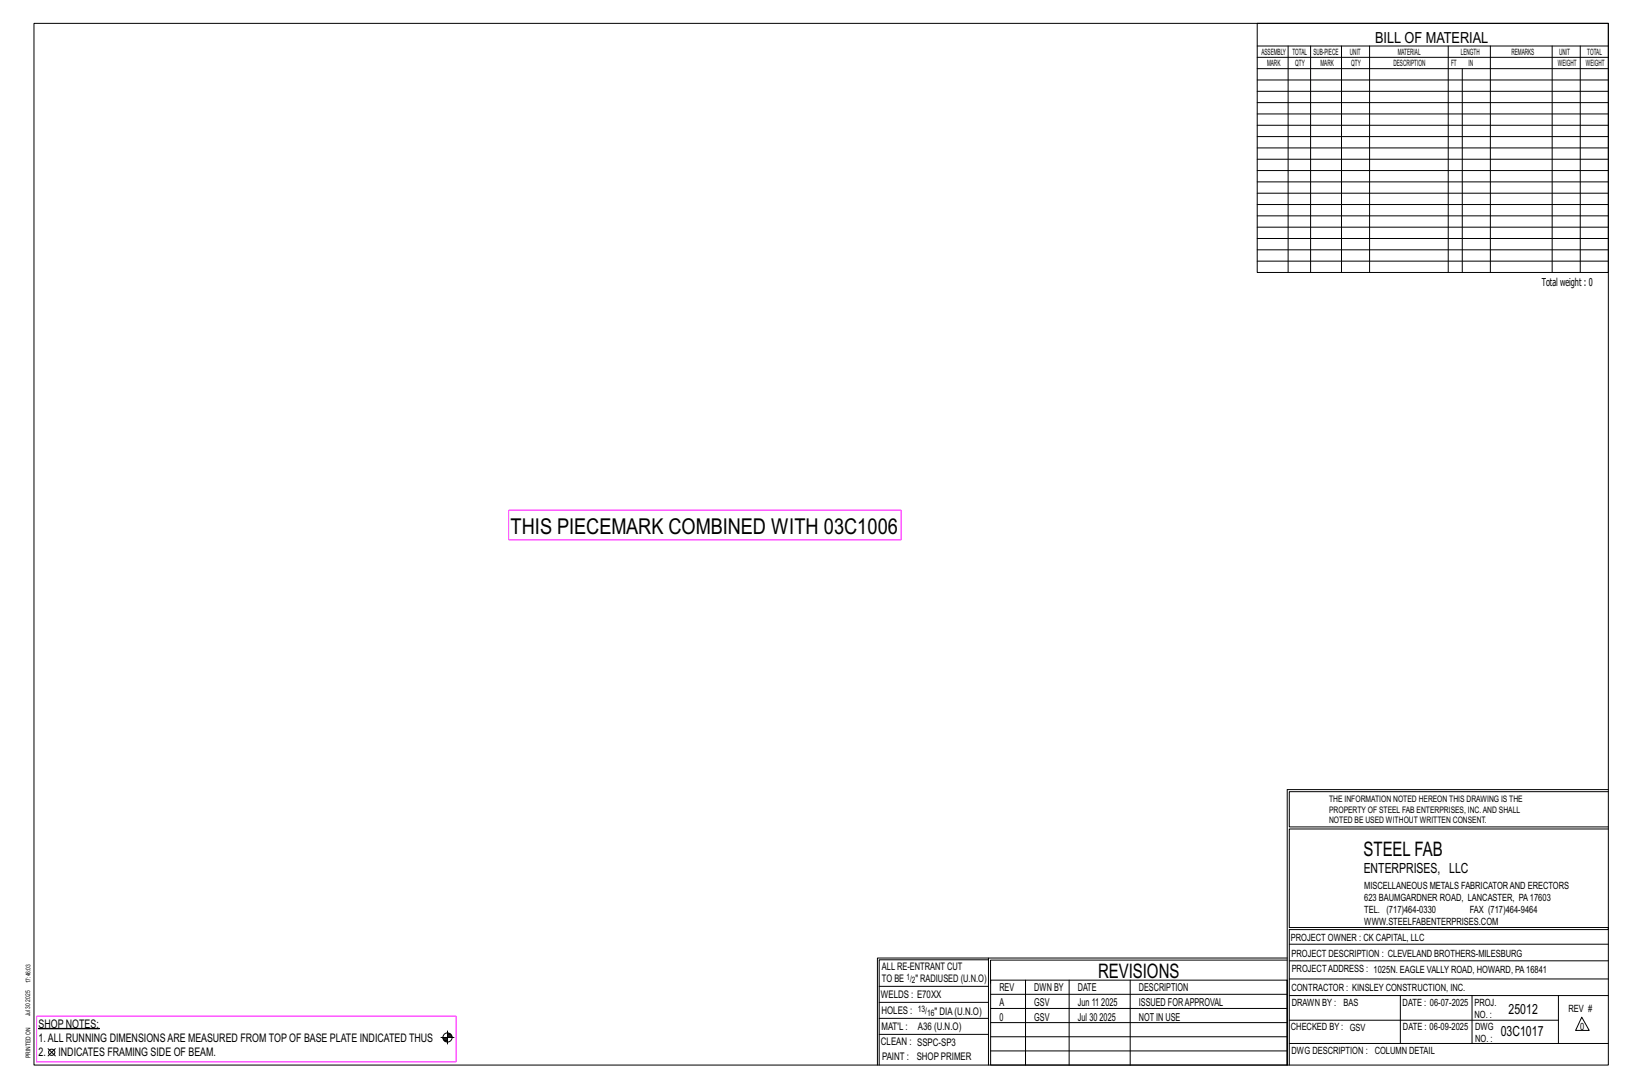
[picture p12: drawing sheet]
<svg xmlns="http://www.w3.org/2000/svg" width="914mm" height="610mm" viewBox="0 0 914 610" stroke-linecap="round" stroke-linejoin="round" font-family="sans-serif">
<defs><g id="words">
<text font-size="12.2" x="286" y="299">THIS PIECEMARK COMBINED WITH 03C1006</text>
<g font-size="11.2">
<text x="764" y="480">STEEL FAB</text>
<text x="616" y="548">REVISIONS</text>
</g>
<text font-size="8.6" x="771" y="24">BILL OF MATERIAL</text>
<g font-size="7.9">
<text x="765" y="490">ENTERPRISES, LLC</text>
<text x="846" y="569">25012</text>
<text x="841" y="581">03C1017</text>
</g>
<g font-size="6.6">
<text x="22" y="576">SHOP NOTES:</text>
<text x="22" y="584">1.ALL RUNNING DIMENSIONSARE MEASURED FROM TOP OF BASE PLATE INDICATED THUS</text>
<text x="22" y="592">2.</text>
<text x="33" y="592">INDICATES FRAMING SIDE OF BEAM.</text>
</g>
<g font-size="6.1">
<text x="864" y="161">Total weight : 0</text>
<text x="560" y="556">REV</text>
<text x="580" y="556">DWN BY</text>
<text x="604" y="556">DATE</text>
<text x="639" y="556">DESCRIPTION</text>
<text x="560" y="564">A</text>
<text x="580" y="564">GSV</text>
<text x="604" y="564">Jun 11</text>
<text x="617" y="564">2025</text>
<text x="639" y="564">ISSUED FORAPPROVAL</text>
<text x="560" y="572">0</text>
<text x="580" y="572">GSV</text>
<text x="604" y="572">Jul 30</text>
<text x="616" y="572">2025</text>
<text x="639" y="572">NOT IN USE</text>
</g>
<g font-size="5.9">
<text x="494" y="560">WELDS : E70XX</text>
<text x="494" y="569">HOLES :</text>
<text x="524" y="569">&quot; DIA(U.N.O)</text>
<text x="494" y="578">MAT'L :</text>
<text x="515" y="578">A36 (U.N.O)</text>
<text x="494" y="586">CLEAN : SSPC-SP3</text>
<text x="495" y="595">PAINT :</text>
<text x="514" y="595">SHOP PRIMER</text>
</g>
<g font-size="5.8">
<text x="494" y="544">ALL RE-ENTRANT CUT</text>
<text x="494" y="551">TO BE</text>
<text x="513" y="551">&quot; RADIUSED (U.N.O)</text>
</g>
<g font-size="5.6">
<text x="765" y="499">MISCELLANEOUS METALS FABRICATORAND ERECTORS</text>
<text x="765" y="505">623 BAUMGARDNER ROAD, LANCASTER, PA17603</text>
<text x="765" y="512">TEL. (717)464-0330</text>
<text x="824" y="512">FAX (717)464-9464</text>
<text x="765" y="519">WWW.STEELFABENTERPRISES.COM</text>
<text x="724" y="528">PROJECT OWNER : CK CAPITAL, LLC</text>
<text x="724" y="537">PROJECT DESCRIPTION : CLEVELAND BROTHERS-MILESBURG</text>
<text x="724" y="545">PROJECTADDRESS : 1025N. EAGLE VALLY ROAD, HOWARD, PA16841</text>
<text x="724" y="556">CONTRACTOR : KINSLEY CONSTRUCTION, INC.</text>
<text x="724" y="564">DRAWN BY :</text>
<text x="753" y="564">BAS</text>
<text x="786" y="564">DATE : 06-07-2025</text>
<text x="827" y="564">PROJ.</text>
<text x="879" y="568">REV #</text>
<text x="827" y="571">NO. :</text>
<text x="724" y="578">CHECKED BY : GSV</text>
<text x="787" y="578">DATE : 06-09-2025</text>
<text x="827" y="578">DWG</text>
<text x="886" y="578">0</text>
<text x="827" y="584">NO. :</text>
<text x="724" y="591">DWG DESCRIPTION : COLUMN DETAIL</text>
</g>
<g font-size="5">
<text x="745" y="450">THE INFORMATION NOTED HEREON THIS DRAWING IS THE</text>
<text x="745" y="456">PROPERTY OF STEEL FAB ENTERPRISES, INC.AND SHALL</text>
<text x="745" y="462">NOTED BE USED WITHOUT WRITTEN CONSENT.</text>
<text x="508" y="550">1/</text>
<text x="511" y="551">2</text>
<text x="515" y="568">13/</text>
<text x="520" y="570">16</text>
</g>
<g font-size="4.9">
<text x="707" y="31">ASSEMBLY</text>
<text x="725" y="31">TOTAL</text>
<text x="736" y="31">SUB-PIECE</text>
<text x="757" y="31">UNIT</text>
<text x="784" y="31">MATERIAL</text>
<text x="819" y="31">LENGTH</text>
<text x="847" y="31">REMARKS</text>
<text x="874" y="31">UNIT</text>
<text x="890" y="31">TOTAL</text>
<text x="710" y="37">MARK</text>
<text x="726" y="37">QTY</text>
<text x="740" y="37">MARK</text>
<text x="758" y="37">QTY</text>
<text x="781" y="37">DESCRIPTION</text>
<text x="814" y="37">FT</text>
<text x="823" y="37">IN</text>
<text x="873" y="37">WEIGHT</text>
<text x="889" y="37">WEIGHT</text>
</g>
<g font-size="3.7">
<text x="17" y="551" transform="rotate(-90 17 551)">17:46:03</text>
<text x="17" y="562" transform="rotate(-90 17 562)">2025</text>
<text x="17" y="570" transform="rotate(-90 17 570)">Jul 30</text>
<text x="17" y="593" transform="rotate(-90 17 593)">PRINTED ON</text>
</g>
</g></defs>
<path d="M22 577h34z" fill="#000" stroke="#000" stroke-width=".56"/>
<g fill="none" stroke="#000" stroke-width=".56">
<path d="M19 13h883v584h-883zM705 13h197v140h-197zM705 26h197M705 32h197M705 39h197M722 26v127M735 26v127M752 26v127M768 26v127M812 26v127M820 39v114M836 26v127"/>
<path d="M870 26v127M886 26v127M705 45h197M705 51h197M705 58h197M705 64h197M705 70h197M705 77h197M705 83h197M705 89h197M705 96h197M705 102h197"/>
<path d="M705 108h197M705 115h197M705 121h197M705 127h197M705 134h197M705 140h197M705 146h197M722 443v154M722 443h180M902 444h-179v20h179M902 465h-179v55h179v1h-179v76M554 538h-61v59"/>
<path d="M554 537h168M722 538h-167v13M723 539h179M723 530h179M493 553h61M555 550h167v47h-167zM555 558h167M575 550v47M599 550v47M634 550v47M723 549h179M723 558h179"/>
<path d="M785 558v27M825 558v27M874 558v27M251 578v8M251 580h1M493 571h61M493 562h61M555 573h167M555 566h167M723 572h151M887 570l4 8h-8zM27 588l4 4"/>
<path d="M31 588l-4 4M247 582h8M248 582h3M248 583h3M249 583h2M249 584h2M251 581h2M251 580h2M492 597v-60h62v60M493 580h61M555 589h167M555 581h167"/>
<path d="M723 585h179"/>
<circle cx="29" cy="590" r="1.8"/>
<circle cx="251" cy="582" r="2.6"/>
</g>
<path d="M285 286h220v17h-220zM21 570h235v26h-235z" fill="none" stroke="#f0f" stroke-width=".56"/>
<use href="#words"/>
</svg>
